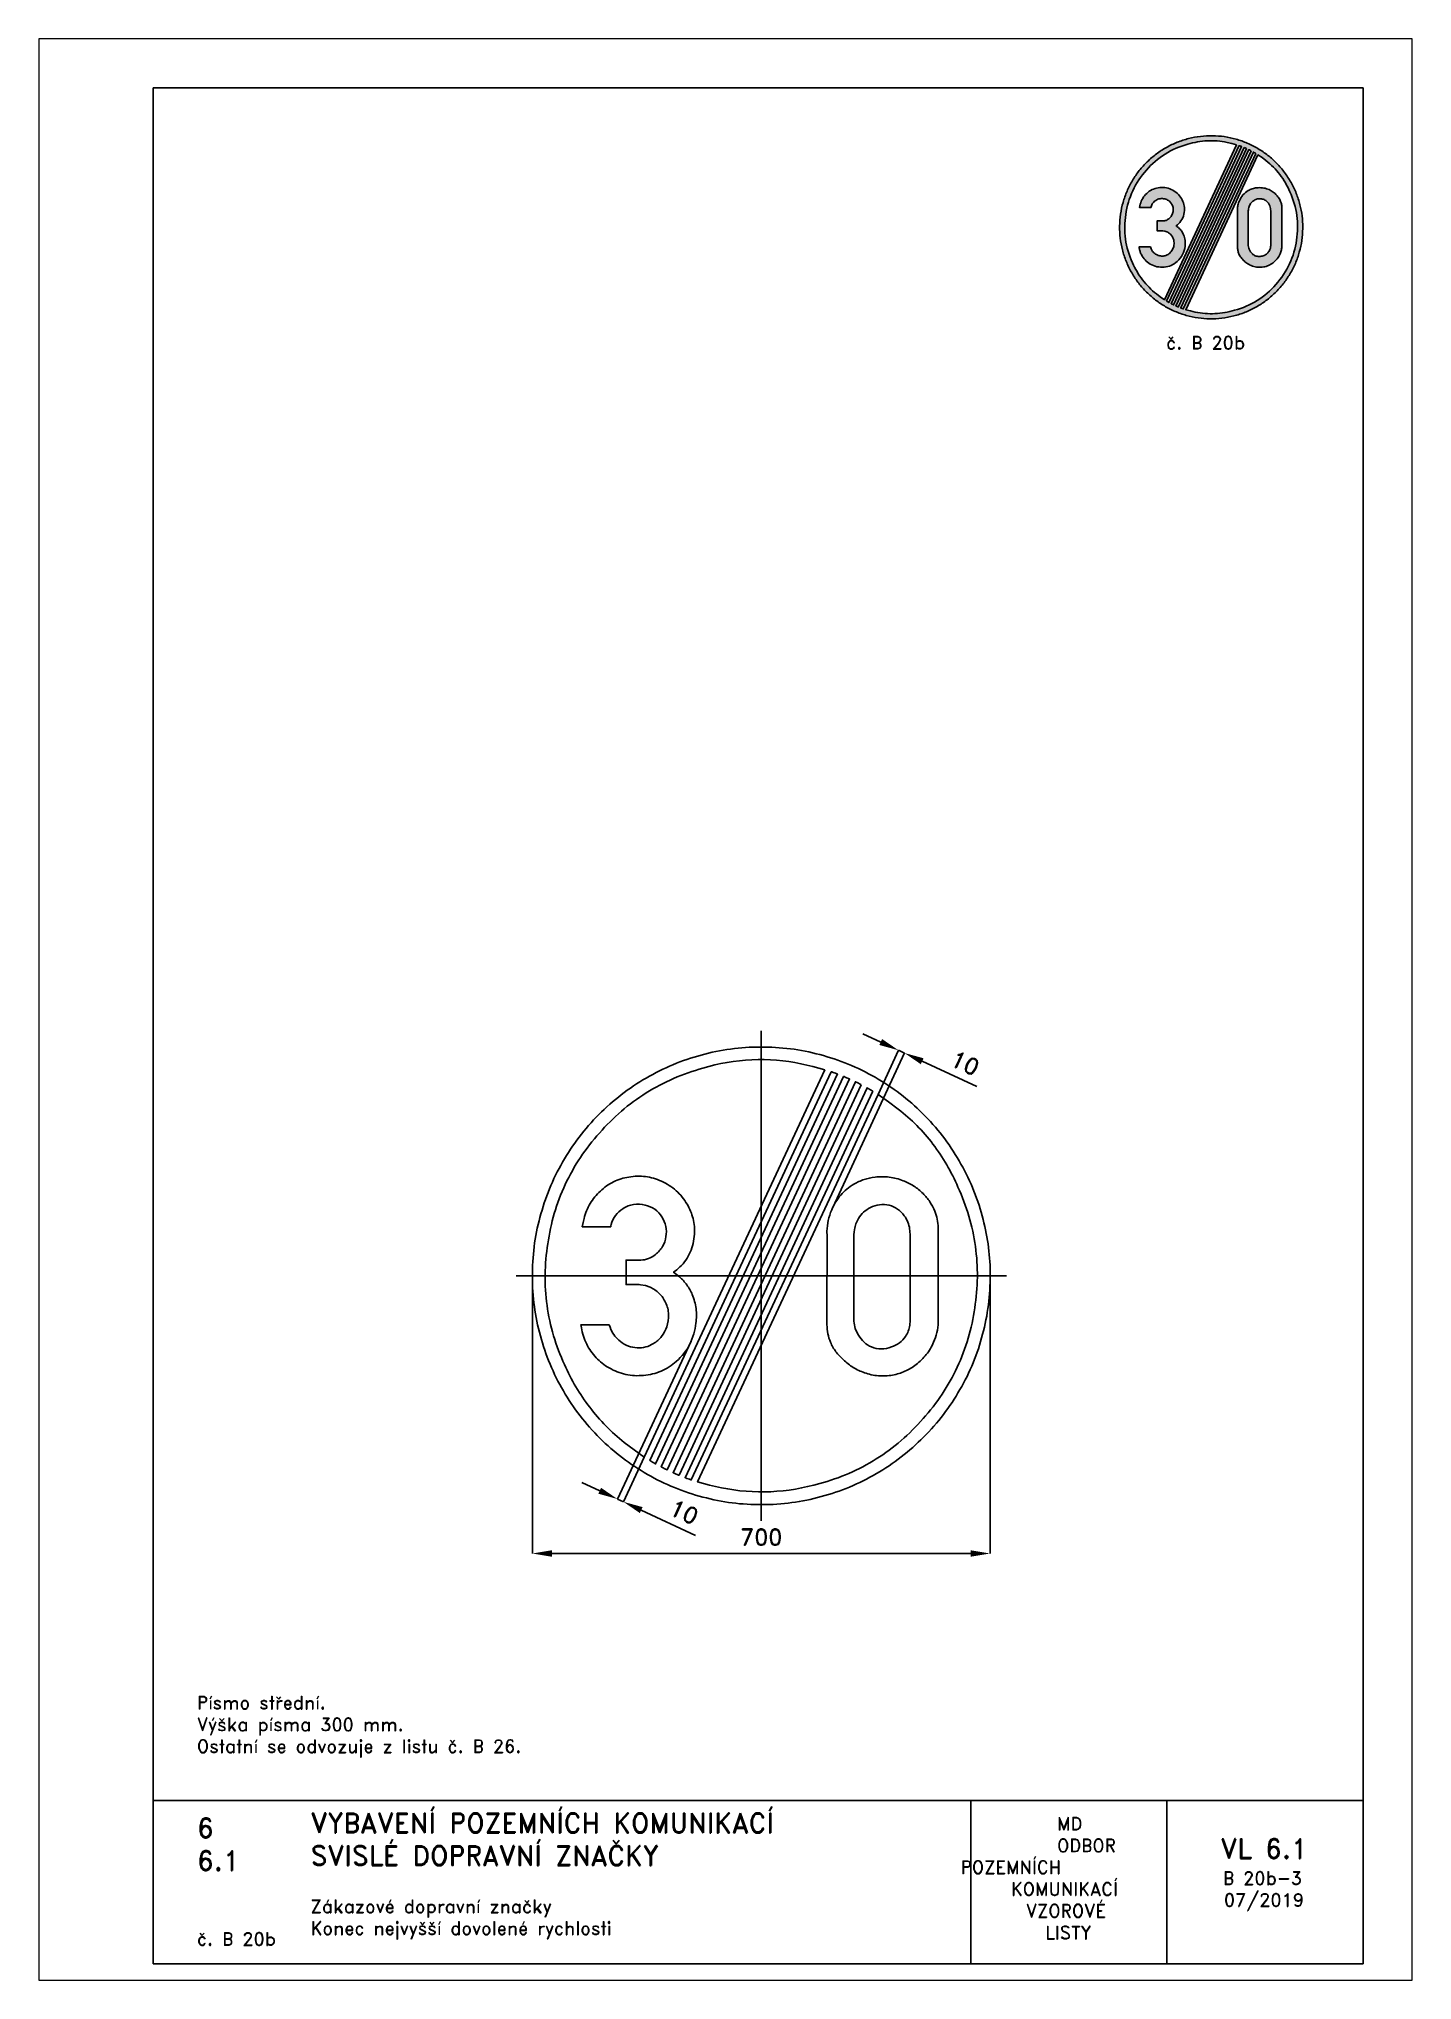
# Paper-space layout 'B 20b-3' of a CAD drawing. Header units: millimetres. Extents: x 0 to 210, y 0 to 297.
# The model-space entities are those that its viewports show. They can reach past a viewport. Long polylines and large blocks are cut down to what shows.
import ezdxf

# ---------------------------------------------------------------- set-up
doc = ezdxf.new("R2010")
doc.units = ezdxf.units.MM
doc.header["$LTSCALE"] = 5
doc.linetypes.add('ČERCHOVANÁX2', pattern=[2, 1, -0.5, 0, -0.5])
for name, color, linetype in [('Kóty', 2, 'Continuous'), ('Rozpiska', 7, 'Continuous'), ('Značka', 7, 'Continuous')]:
    doc.layers.add(name, color=color, linetype=linetype)
doc.layers.add('Rámeček', color=6, linetype='Continuous', plot=False)
doc.styles.get("Standard").update_dxf_attribs({"font": 'romand.shx', "height": 25})
doc.dimstyles.get("Standard").update_dxf_attribs({"dimtxt": 25, "dimasz": 30, "dimexe": 0.18, "dimexo": 0.0625, "dimgap": 12.5, "dimtad": 1, "dimdec": 0, "dimzin": 0, "dimdsep": 46, "dimtxsty": 'Standard', "dimcen": 0.09, "dimadec": 0, "dimazin": 0, "dimtfac": 1, "dimtdec": 0, "dimtofl": 0, "dimtmove": 0, "dimatfit": 3, "dimfxl": 1, "dimtolj": 1, "dimtzin": 0, "dimarcsym": 0})

psp = doc.layouts.new('B 20b-3')

# ---------------------------------------------------------------- texts
at = {"layer": 'Rozpiska', "color": 7, "attachment_point": 1}
for s, width, heights, insert, char_height in [('\\pi7.08671;{\\C6;č. B 20b}', 27.98293665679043, [2.666666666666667], (165.2758677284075, 251.5084026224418), 2), ('Písmo střední.\\PVýška písma 300 mm.{\\H1.83333x; }\\POstatní se odvozuje z listu č. B 26. {\\H1.55556x; }', 155.5010732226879, [0], (24.16971776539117, 43.46028045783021), 2), ('6', 149.04217740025, [0], (24.16971776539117, 24.77143633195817), 3), ('{\\C6;VYBAVENÍ POZEMNÍCH KOMUNIKACÍ\\P}SVISLÉ DOPRAVNÍ ZNAČKY{\\H1.34524x; }', 149.04217740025, [0], (41.56166878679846, 25.56072462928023), 3), ('\\pi14.7414;{\\C6;MD\\P\\pi2.36044;}ODBOR POZEMNÍCH{\\H1.57143x; }\\P\\pi7.69378;KOMUNIKACÍ{\\H1.5x; }\\P\\pi9.97949;{\\C6;VZOROVÉ\\H1.47619x; \\H0.67742x;\\P\\pi12.93187;LISTY\\H1.26984x; }', 33.10184048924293, [0], (140.9534725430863, 24.94523992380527), 2), ('\\pi1.03113;{\\H1.5x;\\C6;VL 6.1\\P\\pi1.41205;\\H0.66667x;B 20b-3\\H1.66666x; \\H0.6x;\\P\\pi1.5549;07/2019\\H1.80159x; }', 16.06225436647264, [0], (179.6550617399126, 21.60975232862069), 2), ('6.1', 149.04217740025, [0], (24.16971776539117, 19.77734483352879), 3), ('{\\C6;Zákazové dopravní značky\\P}Konec nejvyšší dovolené rychlosti{\\H1.83333x; }', 149.04217740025, [0], (41.56166878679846, 12.28505153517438), 2), ('{\\C6;č. B 20b}', 21.57220710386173, [2.666666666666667], (24.16971776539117, 7.302420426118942), 2)]:
    psp.add_mtext_dynamic_manual_height_columns(s, width=width, gutter_width=100, heights=heights, dxfattribs=dict(at, insert=insert, char_height=char_height))

msp = doc.modelspace()

# ---------------------------------------------------------------- texts
at = {"layer": 'Kóty', "char_height": 25, "attachment_point": 5}
for insert, rotation in [((311.8935763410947, 325.3177540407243), 335.1333430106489), ((-117.858621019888, -361.4862003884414), 335.00020586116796)]:
    msp.add_mtext('\\A1;10', dxfattribs=dict(at, insert=insert, rotation=rotation))

# ---------------------------------------------------------------- blocks, each defined once
blk = doc.blocks.new('*D2')
at = {"layer": 'Defpoints', "color": 0, "transparency": 16777216}
for p in [(-350.0407403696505, 0), (349.9689999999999, -3.464999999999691), (349.9689999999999, -424.8172426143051)]:
    blk.add_point(p, dxfattribs=at)
at = {"layer": 'Kóty', "color": 0, "lineweight": -2, "transparency": 16777216}
for p, q in [((-350.0407403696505, -0.0625), (-350.0407403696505, -424.9972426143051)), ((349.9689999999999, -3.527499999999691), (349.9689999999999, -424.9972426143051)), ((-320.0407403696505, -424.8172426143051), (319.9689999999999, -424.8172426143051))]:
    blk.add_line(p, q, dxfattribs=at)
at = {"layer": 'Kóty', "color": 0, "transparency": 16777216}
for points in [[(-320.0407403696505, -419.8172426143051), (-320.0407403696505, -429.8172426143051), (-350.0407403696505, -424.8172426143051)], [(319.9689999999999, -419.8172426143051), (319.9689999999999, -429.8172426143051), (349.9689999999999, -424.8172426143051)]]:
    blk.add_solid(points, dxfattribs=at)
at = {"layer": 'Kóty', "color": 0, "transparency": 16777216, "insert": (-0.03587018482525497, -399.8172426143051), "char_height": 25, "attachment_point": 5}
blk.add_mtext('\\A1;700', dxfattribs=at)

# ---------------------------------------------------------------- dimensions: what is measured, and where the dimension line sits
at = {"layer": 'Kóty'}
dim = msp.add_linear_dim(base=(349.9689999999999, -424.8172426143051), p1=(-350.0407403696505, 0), p2=(349.9689999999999, -3.464999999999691), dimstyle='Standard', dxfattribs=at)
dim.commit()
dim.dimension.update_dxf_attribs({"geometry": '*D2', "text_midpoint": (-0.03587018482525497, -399.8172426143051)})

# ---------------------------------------------------------------- linework, layer by layer
at = {"layer": 'Kóty'}
for p, q in [((182.6626533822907, 357.6587466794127), (155.4439869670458, 370.2739834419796)), ((109.2159277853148, 104.3116857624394), (218.9364865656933, 341.0450380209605)), ((178.9330000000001, 277.2400000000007), (209.957011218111, 345.2068219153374)), ((246.0794615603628, 328.2664892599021), (329.4636301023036, 289.6198115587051)), ((-107.2666687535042, -99.95069313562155), (-219.9856544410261, -341.6470387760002)), ((-178.957, -277.3000000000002), (-210.9310560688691, -345.8692277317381)), ((-247.0988629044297, -328.8054529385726), (-274.2881420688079, -316.1270027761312)), ((-183.6657062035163, -358.3845422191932), (-100.3715652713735, -397.2248736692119))]:
    msp.add_line(p, q, dxfattribs=at)
for points in [[(209.8813197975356, 345.0435099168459), (218.8607951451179, 340.881726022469)], [(-219.9095837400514, -341.4839031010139), (-210.8549853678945, -345.7060920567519)]]:
    msp.add_lwpolyline(points, dxfattribs=at)
for points in [[(184.7651928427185, 362.1951910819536), (180.5601139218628, 353.122302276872), (209.8813197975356, 345.0435099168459)], [(248.1820010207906, 332.8029336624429), (243.976922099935, 323.7300448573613), (218.8607951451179, 340.881726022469)], [(-244.9857878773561, -324.2739064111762), (-249.2119379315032, -333.3369994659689), (-219.9095837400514, -341.4839031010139)], [(-181.5526311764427, -353.8529956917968), (-185.7787812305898, -362.9160887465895), (-210.8549853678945, -345.7060920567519)]]:
    msp.add_solid(points, dxfattribs=at)
at = {"layer": 'Značka', "color": 6, "linetype": 'ČERCHOVANÁX2', "lineweight": 25, "ltscale": 5}
for p, q in [((0, 375), (0, -375)), ((375.0000000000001, 0), (-375, 0))]:
    msp.add_line(p, q, dxfattribs=at)
at = {"layer": 'Značka', "color": 5}
for points in [[(349.9879999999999, -0.02999999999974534, -0.00162509), (349.9799999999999, -2.319999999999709), (349.958, -4.609999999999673, -0.0321675), (346.474, -50.23999999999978, -0.0357231), (336.8469999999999, -95.02999999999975, -0.0366652), (321.8149999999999, -138.29, -0.0347532), (300.7799999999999, -178.9799999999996, -0.0340411), (274.9499999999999, -216.8000000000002, -0.034446), (244.2149999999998, -250.7399999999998, -0.0345657), (209.4989999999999, -280.5900000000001, -0.03442290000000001), (171.0049999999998, -305.3999999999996, -0.0343894), (129.737, -325.25, -0.0344172), (86.14199999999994, -339.2599999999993, -0.0344247), (41.14399999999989, -347.75, -0.0344022), (-4.592999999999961, -350, -0.0344081), (-50.25600000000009, -346.5599999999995, -0.0344068), (-95.01600000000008, -336.8899999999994, -0.0344078), (-138.2320000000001, -321.75, -0.0344122), (-178.965, -300.8199999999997, -0.0344031), (-216.7880000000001, -275.0099999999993, -0.0344162), (-250.7180000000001, -244.2599999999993, -0.0344241), (-280.5718000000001, -209.5299999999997, -0.03441), (-305.3856000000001, -171.0500000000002, -0.0344148), (-325.2355000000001, -129.7799999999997, -0.0344182), (-339.2428000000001, -86.17999999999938, -0.0344143), (-347.73586, -41.1899999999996, -0.0344166), (-349.9820100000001, 4.550000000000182, -0.0344157), (-346.5393700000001, 50.21000000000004, -0.0344143), (-336.8713, 94.97000000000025, -0.0344185), (-321.7276000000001, 138.1900000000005, -0.0344206), (-300.8042, 178.9200000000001, -0.0344139), (-274.9915000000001, 216.75, -0.0344133), (-244.239, 250.6799999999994, -0.0344027), (-209.5160000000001, 280.5299999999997, -0.0344209), (-171.0290000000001, 305.3400000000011, -0.0344083), (-129.763, 325.1899999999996, -0.0344166), (-86.16600000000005, 339.1999999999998, -0.0344221), (-41.16800000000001, 347.6899999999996, -0.0344238), (4.568999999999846, 349.9399999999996, -0.0344187), (50.23200000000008, 346.5000000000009, -0.0344057), (94.99199999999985, 336.8300000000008, -0.0344279), (138.208, 321.6799999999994, -0.034446), (178.9409999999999, 300.7600000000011, -0.03442990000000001), (216.763, 274.9499999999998, -0.034407), (250.6940000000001, 244.1999999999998, -0.0344024), (280.554, 209.4700000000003, -0.0344901), (305.3619999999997, 170.9900000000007, -0.0344124), (325.1909999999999, 129.7300000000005, -0.03407619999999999), (339.2190000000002, 86.11999999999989, -0.0327913), (347.497, 43.35000000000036, -0.0342656), (349.9879999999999, -0.02999999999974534)], [(97.3649999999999, 315.2799999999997), (-178.957, -277.3000000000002), (-194.4130000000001, -266.3899999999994), (-209.5200000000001, -254.9899999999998, -0.0609735), (-262.2657, -201.1999999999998, -0.061376), (-300.7810000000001, -135.8199999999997, -0.0762987), (-327.6659000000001, -45.31999999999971, -0.0762487), (-326.3295000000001, 49.13000000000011, -0.07607660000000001), (-299.7148000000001, 139.7800000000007, -0.0758456), (-247.4250000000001, 218.3400000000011, -0.07553560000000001), (-175.9100000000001, 279.8000000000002, -0.07422260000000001), (-89.32400000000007, 317.6500000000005, -0.0613582), (-14.36900000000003, 330.6099999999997, -0.0667617), (60.63299999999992, 324.3499999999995), (79.082, 320.1400000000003), (97.3649999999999, 315.2799999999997)], [(178.9330000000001, 277.2400000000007), (-97.38900000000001, -315.3400000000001), (-79.09600000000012, -320.1599999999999), (-60.65700000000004, -324.4099999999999, 0.0609832), (14.45699999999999, -330.2399999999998, 0.0613746), (89.29999999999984, -317.71, 0.0762959), (175.9039999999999, -280.1399999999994, 0.07624539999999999), (247.401, -218.3999999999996, 0.07607660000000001), (299.7309999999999, -139.75, 0.0758451), (326.3059999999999, -49.1899999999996, 0.07553689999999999), (327.4119999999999, 45.09000000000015, 0.0742174), (300.7569999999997, 135.7600000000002, 0.0613706), (262.5029999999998, 201.5, 0.0667497), (209.496, 254.9299999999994), (194.4129999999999, 266.3599999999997), (178.9330000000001, 277.2400000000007)], [(-232.4000000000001, -74.9399999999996), (-231.25, -78.44999999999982), (-229.96, -81.89999999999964, 0.0669556), (-223.96, -92.17000000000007, 0.06736), (-215.4000000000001, -100.5599999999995, 0.07961080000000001), (-203.26, -107.4399999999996, 0.0834798), (-189.6199999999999, -110.0900000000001, 0.078721), (-176.73, -108.8199999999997, 0.077318), (-164.8299999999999, -103.6899999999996, 0.09486460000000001), (-152.4400000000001, -92.67999999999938, 0.0874028), (-144.6500000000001, -77.84000000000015, 0.097387), (-141.77, -59.11999999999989, 0.104438), (-146.3699999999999, -40.84000000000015, 0.09486439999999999), (-156.03, -26.88000000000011, 0.0956458), (-170.02, -17.5), (-177.3, -14.90999999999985), (-184.8699999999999, -13.64999999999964), (-186.5699999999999, -13.52999999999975), (-188.27, -13.4399999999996), (-206.77, -13.4399999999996), (-206.77, 24.0600000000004), (-187.6199999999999, 24.0600000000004), (-185.99, 24.01000000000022), (-184.3699999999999, 24, 0.0894788), (-172.5599999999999, 26.40999999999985, 0.0781596), (-161.96, 32.65999999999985, 0.0985789), (-151.1299999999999, 44.74000000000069, 0.0997768), (-145.77, 60, 0.0968672), (-145.9400000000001, 75.69999999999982, 0.0986855), (-151.99, 90.15999999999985, 0.100575), (-162.99, 101.7400000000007, 0.0976658), (-177.6500000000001, 108.2800000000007, 0.106049), (-195.1600000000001, 109.1500000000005, 0.109005), (-211.49, 102.7200000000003, 0.0963071), (-222.9200000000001, 92.19000000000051, 0.100258), (-229.4300000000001, 78.40999999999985), (-229.8699999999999, 76.69000000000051), (-230.27, 74.97000000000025), (-273.71, 74.97000000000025), (-272.53, 81.48000000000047), (-271.0799999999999, 87.94000000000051, -0.07091449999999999), (-261.6800000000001, 110.5700000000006, -0.0765811), (-246.0799999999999, 129.6300000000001, -0.0789844), (-225.9400000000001, 143.7700000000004, -0.0763998), (-202.4300000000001, 151.1300000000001, -0.0778215), (-177.04, 151.79, -0.0779643), (-152.6500000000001, 144.6900000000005, -0.0810229), (-130.23, 130.2700000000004, -0.08098330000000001), (-113.52, 109.5300000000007, -0.0763013), (-104.29, 87.47000000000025, -0.07982080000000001), (-102.24, 63.5, -0.0920715), (-108.6400000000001, 36.11999999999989, -0.105095), (-124.55, 13.60000000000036), (-129.21, 9.350000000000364), (-134.0799999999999, 5.380000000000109), (-129.5599999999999, 2.010000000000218), (-125.1800000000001, -1.529999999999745, -0.05803390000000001), (-113.8099999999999, -13.96000000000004, -0.05887659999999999), (-105.5799999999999, -28.71999999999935, -0.0748749), (-99.75999999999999, -50.03999999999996, -0.064098), (-99.99000000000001, -72.4399999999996, -0.08940319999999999), (-109.48, -104.6899999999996, -0.101873), (-129.96, -130.8999999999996, -0.08732739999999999), (-153.0899999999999, -145.7699999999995, -0.080984), (-179.96, -152.2799999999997, -0.07965), (-207.3, -150.8400000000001, -0.0826748), (-232.6800000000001, -140.8400000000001, -0.0768324), (-252.6199999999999, -125.2299999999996, -0.0765964), (-266.9300000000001, -104.4399999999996, -0.0411168), (-272.02, -92.22999999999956, -0.04037059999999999), (-275.05, -79.4399999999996), (-275.4000000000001, -77.1899999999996), (-275.71, -74.9399999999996), (-232.4000000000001, -74.9399999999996)], [(100.5000000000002, 63.10000000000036), (100.47, 65.78000000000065, -0.00590694), (100.49, 68.47000000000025, -0.0490219), (102.4599999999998, 84.86999999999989, -0.0499845), (107.6499999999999, 100.7200000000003, -0.07952680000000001), (121.4300000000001, 123.3600000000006, -0.0890895), (141.6800000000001, 140.1300000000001, -0.05975269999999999), (157.1800000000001, 147.3000000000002, -0.05198200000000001), (173.9300000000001, 150.8800000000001, -0.062026), (195.78, 150.9000000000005, -0.0644748), (216.8999999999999, 145.5, -0.0554261), (233.2299999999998, 137.3299999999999, -0.0554862), (247.3700000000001, 125.7800000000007, -0.0511166), (257.7500000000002, 113.3000000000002, -0.0548875), (265.28, 98.94000000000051, -0.0452396), (269.1099999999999, 86.61000000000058, -0.045999), (270.6499999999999, 73.85000000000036, -0.0122859), (270.72, 69.38000000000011, -0.004098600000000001), (270.6499999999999, 64.90999999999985), (270.6499999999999, -65.84000000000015), (270.6800000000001, -68.52999999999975, -0.00690348), (270.6499999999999, -71.21999999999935, -0.051789), (268.6299999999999, -86.76999999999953, -0.0497078), (263.49, -101.6899999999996, -0.06681369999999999), (252.3199999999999, -120.46, -0.0659173), (236.6200000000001, -135.6899999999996, -0.0611182), (219.7099999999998, -146, -0.0641567), (200.8100000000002, -151.8099999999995, -0.06966010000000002), (179.05, -152.9699999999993, -0.0674457), (157.8100000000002, -148.25, -0.0568192), (140.6699999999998, -140.1399999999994, -0.0495674), (125.5600000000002, -128.5299999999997, -0.04804369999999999), (114.1299999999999, -116.1499999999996, -0.06587689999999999), (105.8700000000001, -101.6899999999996, -0.05474830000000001), (101.8900000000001, -88.52999999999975, -0.0423536), (100.49, -74.80999999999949, -0.00917164), (100.4399999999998, -70.31999999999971, -0.00311119), (100.49, -65.84000000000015), (100.5000000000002, 63.10000000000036)], [(141.6800000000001, 63.10000000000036), (141.6800000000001, -65.84000000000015), (141.6600000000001, -67.63999999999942, 0.00952751), (141.6800000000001, -69.4399999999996, 0.07384960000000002), (143.78, -80.53999999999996, 0.0594957), (148.8399999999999, -90.9399999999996, 0.0707215), (157.3399999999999, -101.6199999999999, 0.09457510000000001), (168.5600000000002, -108.8400000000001, 0.108407), (183.5600000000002, -111.8099999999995, 0.08759860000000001), (198.99, -108.8400000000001, 0.0781353), (211.1899999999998, -102.5, 0.0881652), (220.49, -92.71999999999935, 0.0617929), (224.8599999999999, -84.53999999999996, 0.0611989), (227.1200000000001, -75.59000000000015, 0.0251801), (227.55, -70.72999999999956, 0.00845252), (227.6499999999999, -65.84000000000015), (227.6499999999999, 63.10000000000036), (227.3700000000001, 67.34000000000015, 0.01649), (226.8999999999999, 71.5600000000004, 0.0583293), (224.0699999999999, 82.11999999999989, 0.06473480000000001), (218.7099999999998, 91.75, 0.0880917), (208.53, 101.9900000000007, 0.0978864), (195.4300000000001, 107.8800000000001, 0.09983439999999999), (180.8399999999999, 108.79, 0.08828960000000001), (166.78, 104.3100000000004, 0.0741227), (156.4300000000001, 97.28000000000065, 0.0756717), (148.6800000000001, 87.63000000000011, 0.0526207), (144.8199999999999, 79.51000000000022, 0.0460881), (142.6200000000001, 70.8100000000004), (142.0800000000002, 66.96000000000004), (141.6800000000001, 63.10000000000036)]]:
    msp.add_lwpolyline(points, format="xyb", dxfattribs=at)
for points in [[(106.9449999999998, 312.1600000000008), (-170.4100000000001, -282.6300000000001), (-169.98, -282.8899999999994), (-169.5490000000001, -283.1499999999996), (-167.823, -284.1799999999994), (-166.091, -285.1899999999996), (-164.3530000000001, -286.1999999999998), (-162.6080000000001, -287.1899999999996), (-162.1700000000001, -287.4399999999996), (-161.7330000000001, -287.6899999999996), (116.3939999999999, 308.7600000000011), (115.9239999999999, 308.9299999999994), (115.4529999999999, 309.1099999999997), (113.5699999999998, 309.8100000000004), (111.6819999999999, 310.4900000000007), (109.7899999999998, 311.170000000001), (107.8939999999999, 311.8300000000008), (107.419, 311.9900000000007), (106.9449999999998, 312.1600000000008)], [(125.7129999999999, 305.0800000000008), (-152.926, -292.46), (-152.4830000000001, -292.6899999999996), (-152.0390000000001, -292.9299999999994), (-150.2610000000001, -293.8400000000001), (-148.4760000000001, -294.75), (-146.687, -295.6399999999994), (-144.8910000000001, -296.5299999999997), (-144.441, -296.75), (-143.9920000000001, -296.96), (134.9039999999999, 301.1300000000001), (134.448, 301.3300000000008), (133.9910000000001, 301.54), (132.16, 302.3499999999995), (130.324, 303.1400000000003), (128.4829999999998, 303.9299999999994), (126.638, 304.6999999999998), (126.176, 304.8900000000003), (125.7129999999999, 305.0800000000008)], [(152.9019999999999, 292.4000000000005), (-125.7370000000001, -305.1399999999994), (-126.2, -304.9499999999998), (-126.662, -304.7599999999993), (-128.5070000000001, -303.9899999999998), (-130.3480000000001, -303.1999999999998), (-132.1840000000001, -302.4099999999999), (-134.015, -301.5999999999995), (-134.4720000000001, -301.3899999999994), (-134.928, -301.1899999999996), (143.968, 296.9000000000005), (144.417, 296.6899999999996), (144.8669999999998, 296.4700000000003), (146.6619999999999, 295.5800000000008), (148.4519999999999, 294.6899999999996), (150.237, 293.7799999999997), (152.015, 292.8699999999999), (152.4589999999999, 292.6300000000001), (152.9019999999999, 292.4000000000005)], [(170.3860000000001, 282.5700000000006), (-106.9690000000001, -312.2199999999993), (-107.4430000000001, -312.0500000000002), (-107.918, -311.8899999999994), (-109.8140000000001, -311.2299999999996), (-111.706, -310.5500000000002), (-113.5940000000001, -309.8699999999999), (-115.4770000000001, -309.1700000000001), (-115.948, -308.9899999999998), (-116.418, -308.8199999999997), (161.7089999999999, 287.6300000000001), (162.1459999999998, 287.3800000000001), (162.5839999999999, 287.1300000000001), (164.3280000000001, 286.1400000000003), (166.0670000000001, 285.1300000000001), (167.7999999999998, 284.1199999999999), (169.5249999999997, 283.0900000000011), (169.956, 282.8300000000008), (170.3860000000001, 282.5700000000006)]]:
    msp.add_lwpolyline(points, dxfattribs=at)

msp.set_redraw_order([(e.dxf.handle, doc.entitydb.next_handle()) for e in msp.query("TEXT MTEXT ATTDEF DIMENSION ARC_DIMENSION")])  # texts and dimensions are drawn at this point

# ---------------------------------------------------------------- hatches: boundary and pattern name
at = {"layer": 'Značka'}
h = psp.add_hatch(color=7, dxfattribs=at)
h.dxf.hatch_style = 1
edge = h.paths.add_edge_path(flags=16)
edge.add_line((186.4248501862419, 279.2628594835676), (175.3716501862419, 255.5596594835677))
edge.add_line((175.3716501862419, 255.5596594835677), (176.1036501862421, 255.366859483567))
edge.add_line((176.1036501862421, 255.366859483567), (176.841250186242, 255.1968594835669))
edge.add_arc((179.2958990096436, 267.3510023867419), 12.39953590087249, 258.5821363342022, 272.5411234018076)
edge.add_arc((179.3085692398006, 267.3623560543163), 12.4103236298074, 272.4803611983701, 286.5286932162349)
edge.add_arc((179.6758202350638, 267.5021394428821), 12.44601935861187, 284.7245293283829, 302.1762915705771)
edge.add_arc((179.6828902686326, 267.5243663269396), 12.46108026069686, 302.0943529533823, 319.5345628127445)
edge.add_arc((179.9313380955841, 267.8490965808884), 12.48948374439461, 317.6611715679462, 335.0629867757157)
edge.add_arc((179.9159134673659, 267.8790155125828), 12.51610182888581, 334.968564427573, 352.3167622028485)
edge.add_arc((179.9313332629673, 268.2360552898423), 12.55360120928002, 350.6922029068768, 367.9708752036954)
edge.add_arc((179.6811314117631, 268.2192362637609), 12.80373077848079, 7.890152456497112, 24.86839993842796)
edge.add_arc((179.8599846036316, 268.7071949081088), 12.44168635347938, 23.17576683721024, 37.22215810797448)
edge.add_arc((180.7382516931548, 269.3969947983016), 11.32507521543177, 37.13101709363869, 52.40601097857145)
edge.add_line((187.647250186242, 278.370459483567), (187.0436501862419, 278.8276594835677))
edge.add_line((187.0436501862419, 278.8276594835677), (186.4248501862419, 279.2628594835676))
edge = h.paths.add_edge_path(flags=16)
edge.add_line((183.162050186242, 280.7844594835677), (172.1088501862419, 257.0812594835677))
edge.add_line((172.1088501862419, 257.0812594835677), (171.490850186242, 257.5176594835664))
edge.add_line((171.490850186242, 257.5176594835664), (170.886450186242, 257.9736594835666))
edge.add_arc((178.6207177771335, 267.6669613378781), 12.40076594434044, 217.4568804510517, 231.4136983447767, ccw=False)
edge.add_arc((178.6183638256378, 267.6850912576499), 12.40993340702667, 203.4807816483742, 217.5299356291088, ccw=False)
edge.add_arc((178.4904108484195, 268.0528672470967), 12.44517216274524, 187.8158186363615, 205.2687657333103, ccw=False)
edge.add_arc((178.5025460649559, 268.0760441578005), 12.46036467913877, 170.4726693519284, 187.9138134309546, ccw=False)
edge.add_arc((178.5928723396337, 268.4726756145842), 12.49039926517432, 154.9336117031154, 172.3359054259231, ccw=False)
edge.add_arc((178.6229371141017, 268.481058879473), 12.51409725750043, 137.6773609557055, 155.0266980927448, ccw=False)
edge.add_arc((178.8907542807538, 268.7230535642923), 12.55431676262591, 122.03837751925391, 139.3171181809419, ccw=False)
edge.add_arc((179.0340818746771, 268.5202708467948), 12.80225526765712, 105.1212616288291, 122.10069433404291, ccw=False)
edge.add_arc((179.2976749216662, 268.9693511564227), 12.4430359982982, 92.78794586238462, 106.8326703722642, ccw=False)
edge.add_arc((179.2589675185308, 270.0885617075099), 11.3232784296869, 77.5897688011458, 92.86777448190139, ccw=False)
edge.add_line((181.6924501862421, 281.1472594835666), (182.4304501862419, 280.978859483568))
edge.add_line((182.4304501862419, 280.978859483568), (183.162050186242, 280.7844594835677))
h.paths.add_polyline_path([(186.0828501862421, 279.4760594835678), (174.9884501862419, 255.6844594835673), (174.9696501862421, 255.6912594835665), (174.9504501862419, 255.6976594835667), (174.874850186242, 255.7240594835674), (174.7992501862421, 255.7512594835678), (174.723650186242, 255.7784594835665), (174.6480501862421, 255.8064594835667), (174.629250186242, 255.8136594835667), (174.610450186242, 255.8204594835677), (185.7356501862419, 279.6784594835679), (185.753250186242, 279.6684594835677), (185.7708501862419, 279.6584594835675), (185.840450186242, 279.6188594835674), (185.910050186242, 279.5784594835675), (185.9792501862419, 279.5380594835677), (186.0484501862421, 279.496859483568), (186.0656501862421, 279.486459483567)], flags=16)
h.paths.add_polyline_path([(185.3832501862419, 279.8692594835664), (174.2376501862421, 255.9676594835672), (174.2192501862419, 255.975259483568), (174.200850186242, 255.982859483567), (174.1268501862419, 256.0136594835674), (174.053250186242, 256.0452594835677), (173.980050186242, 256.0768594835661), (173.9068501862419, 256.1092594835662), (173.888450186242, 256.1176594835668), (173.8700501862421, 256.1256594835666), (185.026050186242, 280.0492594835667), (185.044050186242, 280.0408594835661), (185.0620501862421, 280.0320594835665), (185.1336501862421, 279.9964594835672), (185.205250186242, 279.960859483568), (185.276850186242, 279.9244594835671), (185.3480501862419, 279.8880594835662), (185.365650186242, 279.8784594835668)], flags=16)
h.paths.add_polyline_path([(184.296050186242, 280.3764594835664), (173.1504501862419, 256.4748594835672), (173.1680501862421, 256.4656594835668), (173.185650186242, 256.4560594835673), (173.256850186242, 256.4196594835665), (173.328450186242, 256.3832594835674), (173.400050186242, 256.3476594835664), (173.471650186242, 256.3120594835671), (173.489650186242, 256.3032594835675), (173.5076501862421, 256.2948594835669), (184.663650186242, 280.218459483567), (184.6452501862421, 280.2264594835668), (184.6268501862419, 280.2348594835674), (184.5536501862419, 280.2672594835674), (184.4804501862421, 280.2988594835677), (184.4068501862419, 280.3304594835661), (184.3328501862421, 280.3612594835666), (184.3144501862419, 280.3688594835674)], flags=16)
h.paths.add_polyline_path([(183.545250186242, 280.6596594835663), (172.450850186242, 256.8680594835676), (172.468050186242, 256.8576594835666), (172.485250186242, 256.8472594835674), (172.5544501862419, 256.8060594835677), (172.6236501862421, 256.7656594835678), (172.6932501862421, 256.725259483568), (172.7628501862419, 256.6856594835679), (172.780450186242, 256.6756594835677), (172.7980501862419, 256.6656594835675), (183.9232501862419, 280.5236594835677), (183.9044501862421, 280.5304594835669), (183.885650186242, 280.5376594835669), (183.8100501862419, 280.5656594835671), (183.734450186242, 280.5928594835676), (183.6588501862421, 280.6200594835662), (183.583250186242, 280.6464594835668), (183.564050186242, 280.6528594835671)], flags=16)
edge = h.paths.add_edge_path()
edge.add_arc((178.9403081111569, 268.1888199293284), 14.32655187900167, 359.5666329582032, 359.93297040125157, ccw=False)
edge.add_arc((177.8968536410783, 268.1688882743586), 15.36985093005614, 359.32887275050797, 359.67035305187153, ccw=False)
edge.add_arc((179.0273689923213, 268.1568426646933), 14.23927209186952, 351.95343349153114, 359.3240559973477, ccw=False)
edge.add_arc((180.4131505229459, 267.9598518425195), 12.8395597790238, 343.77365291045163, 351.95821994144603, ccw=False)
edge.add_arc((180.6566331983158, 267.6010290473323), 12.50856555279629, 336.64182236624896, 345.0402350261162, ccw=False)
edge.add_arc((180.0235313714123, 267.8754860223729), 13.19859721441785, 328.6771196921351, 336.6376862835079, ccw=False)
edge.add_arc((179.685703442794, 267.8360167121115), 13.46829563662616, 321.7683242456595, 329.56771370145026, ccw=False)
edge.add_arc((179.8094954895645, 267.7328508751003), 13.30721244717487, 313.89587263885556, 321.7874002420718, ccw=False)
edge.add_arc((179.7166897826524, 267.5787742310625), 13.26166914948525, 306.72723545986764, 314.64636967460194, ccw=False)
edge.add_arc((179.6791660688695, 267.6208095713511), 13.31780044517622, 298.8618030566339, 306.7484777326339, ccw=False)
edge.add_arc((179.5173018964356, 267.5461242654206), 13.33170947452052, 291.7471506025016, 299.625996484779, ccw=False)
edge.add_arc((179.5188789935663, 267.536617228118), 13.32229489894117, 283.8715685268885, 291.75599986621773, ccw=False)
edge.add_arc((179.349698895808, 267.4867902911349), 13.31564717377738, 276.74334803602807, 284.6297251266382, ccw=False)
edge.add_arc((179.3451943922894, 267.4982239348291), 13.32753101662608, 268.8755350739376, 276.75680742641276, ccw=False)
edge.add_arc((179.1690311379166, 267.4964799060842), 13.32349399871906, 261.7501830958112, 269.63282892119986, ccw=False)
edge.add_arc((179.1692712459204, 267.4981803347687), 13.32521128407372, 253.86802248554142, 261.75021048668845, ccw=False)
edge.add_arc((178.9972906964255, 267.5463648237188), 13.32491047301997, 246.7532105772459, 254.6359937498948, ccw=False)
edge.add_arc((178.9983576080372, 267.5436931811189), 13.32287698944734, 238.8608297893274, 246.7444599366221, ccw=False)
edge.add_arc((178.8455579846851, 267.6396828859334), 13.32724168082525, 231.7549645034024, 239.6365115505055, ccw=False)
edge.add_arc((178.8415249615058, 267.6352555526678), 13.32126804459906, 223.872574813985, 231.7568001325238, ccw=False)
edge.add_arc((178.7183568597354, 267.758434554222), 13.31898702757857, 216.7354919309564, 224.6218003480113, ccw=False)
edge.add_arc((178.7184556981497, 267.7636552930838), 13.32218951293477, 208.8706088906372, 216.7532318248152, ccw=False)
edge.add_arc((178.6323971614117, 267.9175108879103), 13.32227997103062, 201.7443578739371, 209.6287892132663, ccw=False)
edge.add_arc((178.6305603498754, 267.9197583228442), 13.32140674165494, 193.8713052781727, 201.7562631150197, ccw=False)
edge.add_arc((178.5863339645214, 268.0901077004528), 13.32047258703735, 186.7447787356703, 194.6282944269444, ccw=False)
edge.add_arc((178.586710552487, 268.0934051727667), 13.32123423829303, 178.8736694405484, 186.7586730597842, ccw=False)
edge.add_arc((178.5876034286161, 268.2701548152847), 13.3198251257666, 171.7490957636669, 179.6339162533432, ccw=False)
edge.add_arc((178.5897540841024, 268.270333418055), 13.32192789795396, 163.8670496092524, 171.7511833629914, ccw=False)
edge.add_arc((178.6371000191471, 268.4430396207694), 13.32062350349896, 156.7519401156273, 164.6372642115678, ccw=False)
edge.add_arc((178.6356264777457, 268.44202040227), 13.31967199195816, 148.8598798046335, 156.7454099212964, ccw=False)
edge.add_arc((178.7311785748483, 268.595599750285), 13.32326226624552, 141.7537856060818, 149.6376904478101, ccw=False)
edge.add_arc((178.7311649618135, 268.5963708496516), 13.32277424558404, 133.8730211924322, 141.7563537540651, ccw=False)
edge.add_arc((178.8589285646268, 268.7139171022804), 13.32771620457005, 126.738078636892, 134.6192136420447, ccw=False)
edge.add_arc((178.8555937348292, 268.7248777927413), 13.3169383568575, 118.86905228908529, 126.7547884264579, ccw=False)
edge.add_arc((179.0138792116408, 268.8032324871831), 13.32591106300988, 111.74543376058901, 119.62771332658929, ccw=False)
edge.add_arc((179.0147503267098, 268.8077228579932), 13.32206319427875, 103.87149985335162, 111.75606853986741, ccw=False)
edge.add_arc((179.1841521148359, 268.8565304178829), 13.31645759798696, 96.7435883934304, 104.62948476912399, ccw=False)
edge.add_arc((179.188095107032, 268.8542476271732), 13.31918810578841, 88.87306282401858, 96.759279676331, ccw=False)
edge.add_arc((179.3649920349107, 268.8519236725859), 13.31920740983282, 81.74891263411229, 89.63409938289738, ccw=False)
edge.add_arc((179.3644536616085, 268.8460521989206), 13.32509537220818, 73.86798814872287, 81.75024482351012, ccw=False)
edge.add_arc((179.536106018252, 268.8049689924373), 13.31803410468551, 66.73908014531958, 74.62651023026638, ccw=False)
edge.add_arc((179.5435819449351, 268.8106160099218), 13.30989452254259, 58.868502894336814, 66.75904617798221, ccw=False)
edge.add_arc((179.6940722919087, 268.7163216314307), 13.31398895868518, 51.74469591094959, 59.632675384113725, ccw=False)
edge.add_arc((179.6905975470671, 268.7044403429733), 13.32547110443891, 43.881582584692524, 51.764594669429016, ccw=False)
edge.add_arc((179.8097597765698, 268.5778101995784), 13.32849244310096, 36.74723366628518, 44.629032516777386, ccw=False)
edge.add_arc((179.8431982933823, 268.6012534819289), 13.28767300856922, 28.850304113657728, 36.75249897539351, ccw=False)
edge.add_arc((179.9038402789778, 268.4326292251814), 13.3170985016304, 21.727213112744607, 29.61166734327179, ccw=False)
edge.add_arc((179.7744396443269, 268.3784140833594), 13.45737612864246, 13.929854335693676, 21.73769084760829, ccw=False)
edge.add_arc((179.9725812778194, 268.2403146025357), 13.29954859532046, 7.2003015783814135, 14.712822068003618, ccw=False)
edge.add_arc((180.5719874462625, 268.3138363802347), 12.69565440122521, -0.6398556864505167, 7.210170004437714, ccw=False)
h = psp.add_hatch(color=252, dxfattribs=at)
h.dxf.hatch_style = 1
edge = h.paths.add_edge_path()
edge.add_line((183.2872501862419, 270.6972594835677), (183.286050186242, 270.8044594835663))
edge.add_arc((187.840256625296, 270.8244021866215), 4.55425010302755, 178.8971393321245, 180.2508945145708, ccw=False)
edge.add_arc((186.6636541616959, 270.8391640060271), 3.377590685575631, 167.5373360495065, 178.7633411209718, ccw=False)
edge.add_arc((186.6325106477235, 270.849331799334), 3.3449883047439, 156.1461965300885, 167.5922739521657, ccw=False)
edge.add_arc((186.6776843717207, 270.9330690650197), 3.353781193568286, 139.5789522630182, 157.7668734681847, ccw=False)
edge.add_arc((186.3968865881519, 271.1881049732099), 2.974669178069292, 119.4477685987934, 139.8118154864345, ccw=False)
edge.add_arc((186.4401116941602, 271.3370961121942), 2.868322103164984, 107.98532416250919, 121.66337109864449, ccw=False)
edge.add_arc((186.5762891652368, 270.9232972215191), 3.303949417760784, 96.113043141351, 108.0157268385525, ccw=False)
edge.add_arc((186.6646622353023, 270.699695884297), 3.536270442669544, 82.95388252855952, 97.15100674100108, ccw=False)
edge.add_arc((186.6867952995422, 270.8391781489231), 3.395130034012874, 68.27971833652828, 83.0358296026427, ccw=False)
edge.add_arc((186.8003437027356, 270.8926451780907), 3.304549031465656, 57.07604479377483, 69.7657873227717, ccw=False)
edge.add_arc((186.8040601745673, 270.894923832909), 3.300616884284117, 44.40522433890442, 57.10869854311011, ccw=False)
edge.add_arc((186.9345526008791, 270.9295138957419), 3.183884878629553, 33.89890227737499, 45.60377656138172, ccw=False)
edge.add_arc((187.1194714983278, 271.0502954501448), 2.963035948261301, 21.387975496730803, 33.95465439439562, ccw=False)
edge.add_arc((187.2351399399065, 271.0393887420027), 2.859789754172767, 12.075530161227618, 22.436618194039, ccw=False)
edge.add_arc((187.2943463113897, 271.0483779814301), 2.800015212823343, 1.6143395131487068, 12.149107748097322, ccw=False)
edge.add_arc((186.4568822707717, 270.9808922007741), 3.639312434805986, -0.5106135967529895, 2.304965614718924, ccw=False)
edge.add_arc((179.1886703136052, 271.0298466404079), 10.90768351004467, 358.6331616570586, 359.5724863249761, ccw=False)
edge.add_line((190.093250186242, 270.7696594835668), (190.093250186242, 265.5396594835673))
edge.add_line((190.093250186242, 265.5396594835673), (190.0944501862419, 265.4320594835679))
edge.add_arc((186.1974503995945, 265.4217137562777), 3.89701351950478, -1.4300278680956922, 0.1521080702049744, ccw=False)
edge.add_arc((187.0583352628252, 265.4024575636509), 3.035917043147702, 346.66923795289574, 358.52780806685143, ccw=False)
edge.add_arc((186.9155255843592, 265.4355474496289), 3.182508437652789, 335.299554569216, 346.68237419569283, ccw=False)
edge.add_arc((186.7866870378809, 265.3946092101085), 3.283713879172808, 321.59826025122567, 336.8881077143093, ccw=False)
edge.add_arc((186.7456185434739, 265.4216827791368), 3.332718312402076, 306.58676878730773, 321.6720773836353, ccw=False)
edge.add_arc((186.7132562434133, 265.2958943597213), 3.252572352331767, 294.3756665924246, 308.36552415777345, ccw=False)
edge.add_arc((186.7757824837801, 265.1508459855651), 3.094649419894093, 279.7460617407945, 294.42957018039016, ccw=False)
edge.add_arc((186.6987353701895, 265.186240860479), 3.14335439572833, 265.08189697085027, 281.02106740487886, ccw=False)
edge.add_arc((186.7010889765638, 265.283734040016), 3.240695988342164, 249.7541715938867, 265.1882129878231, ccw=False)
edge.add_arc((186.659576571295, 265.4123066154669), 3.34799951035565, 238.1742497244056, 251.1822647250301, ccw=False)
edge.add_arc((186.9283606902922, 265.8407443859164), 3.853764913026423, 226.7872131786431, 238.1379345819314, ccw=False)
edge.add_arc((186.6319230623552, 265.6532521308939), 3.515237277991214, 217.2139835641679, 228.2163285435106, ccw=False)
edge.add_arc((185.8527274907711, 265.0648718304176), 2.538852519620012, 202.1983014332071, 217.2743910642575, ccw=False)
edge.add_arc((185.8189729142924, 265.0936437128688), 2.518778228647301, 190.5595399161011, 203.0944121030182, ccw=False)
edge.add_arc((186.5484333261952, 265.2364169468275), 3.262056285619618, 180.9758758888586, 190.6768081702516, ccw=False)
edge.add_arc((188.180964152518, 265.3251707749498), 4.896241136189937, 179.5870482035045, 181.6889743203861, ccw=False)
edge.add_arc((197.6853456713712, 265.2893508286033), 14.40067104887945, 179.0040497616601, 179.7170796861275, ccw=False)
edge.add_line((183.286850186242, 265.5396594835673), (183.2872501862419, 270.6972594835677))
edge = h.paths.add_edge_path(flags=16)
edge.add_line((184.934450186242, 270.6972594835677), (184.934450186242, 265.5396594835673))
edge.add_line((184.934450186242, 265.5396594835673), (184.933650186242, 265.4676594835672))
edge.add_arc((186.8231446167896, 265.452649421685), 1.889554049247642, 179.5448543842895, 181.7283327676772)
edge.add_arc((186.4713077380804, 265.4564703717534), 1.538060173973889, 182.2659163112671, 199.1603297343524)
edge.add_arc((186.8614881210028, 265.5911306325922), 1.950823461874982, 199.1350257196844, 212.7543812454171)
edge.add_arc((186.8934460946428, 265.517945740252), 1.939707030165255, 210.4249693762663, 226.6062021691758)
edge.add_arc((186.5418363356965, 265.1398069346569), 1.423380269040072, 226.4336031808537, 248.0443404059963)
edge.add_arc((186.5803980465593, 265.1276729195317), 1.427113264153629, 246.4260900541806, 271.1744978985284)
edge.add_arc((186.5818053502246, 265.5081866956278), 1.807541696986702, 270.8826654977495, 290.907669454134)
edge.add_arc((186.664390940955, 265.4983211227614), 1.770385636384, 288.5241513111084, 306.3951338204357)
edge.add_arc((186.8001915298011, 265.3154980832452), 1.54264616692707, 306.3641673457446, 326.5180312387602)
edge.add_arc((186.855528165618, 265.3325601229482), 1.506569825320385, 324.8155847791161, 338.9594903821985)
edge.add_arc((186.849882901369, 265.3385640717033), 1.513998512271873, 338.8241283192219, 352.8324120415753)
edge.add_arc((186.4317783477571, 265.4175209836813), 1.938864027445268, 352.0589693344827, 357.8286039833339)
edge.add_arc((182.5864065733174, 265.5601589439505), 5.786879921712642, 357.8599060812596, 359.7970348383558)
edge.add_line((188.3732501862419, 265.5396594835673), (188.3732501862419, 270.6972594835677))
edge.add_line((188.3732501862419, 270.6972594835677), (188.362050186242, 270.866859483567))
edge.add_arc((185.7942193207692, 270.6663157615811), 2.575650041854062, 4.465649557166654, 8.244536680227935)
edge.add_arc((186.4823988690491, 270.7633337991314), 1.880672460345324, 8.325830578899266, 21.67879151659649)
edge.add_arc((186.6414762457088, 270.8261356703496), 1.709647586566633, 21.69232327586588, 36.50777448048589)
edge.add_arc((186.6586457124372, 270.9014132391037), 1.65182792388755, 34.76307415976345, 54.90022291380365)
edge.add_arc((186.7504977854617, 271.0451965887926), 1.481395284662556, 54.60910950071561, 76.97177698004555)
edge.add_arc((186.7024077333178, 271.0598052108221), 1.478854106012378, 75.02860277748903, 97.83339775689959)
edge.add_arc((186.72311584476, 270.8551864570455), 1.684401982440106, 97.58259247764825, 117.7647465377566)
edge.add_arc((186.6746667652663, 270.8163978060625), 1.697249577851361, 115.7070764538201, 132.6637390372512)
edge.add_arc((186.6373934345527, 270.8531630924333), 1.644956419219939, 132.5769021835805, 149.8865890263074)
edge.add_arc((186.6760963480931, 270.7845390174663), 1.713331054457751, 148.5506810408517, 160.5993446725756)
edge.add_arc((186.8997295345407, 270.7033267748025), 1.951243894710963, 160.5313308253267, 171.0864760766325)
edge.add_line((184.9720501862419, 271.0056594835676), (184.9504501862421, 270.8516594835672))
edge.add_line((184.9504501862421, 270.8516594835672), (184.934450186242, 270.6972594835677))
edge = h.paths.add_edge_path()
edge.add_line((169.9712501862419, 265.1756594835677), (170.0172501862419, 265.0352594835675))
edge.add_line((170.0172501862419, 265.0352594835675), (170.0688501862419, 264.8972594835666))
edge.add_arc((171.7158261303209, 265.5839583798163), 1.784400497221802, 202.6334670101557, 217.9556907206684)
edge.add_arc((171.719945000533, 265.5836773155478), 1.787477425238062, 217.8673840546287, 233.2818732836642)
edge.add_arc((171.7527773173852, 265.5285134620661), 1.763885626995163, 231.3553104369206, 249.5623619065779)
edge.add_arc((171.7248800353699, 265.4452010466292), 1.676078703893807, 249.4615026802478, 268.5494052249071)
edge.add_arc((171.7799206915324, 265.4223407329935), 1.655553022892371, 266.6247653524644, 284.6291597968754)
edge.add_arc((171.776522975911, 265.4529569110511), 1.686040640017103, 284.4781106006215, 302.1629065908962)
edge.add_arc((171.7716932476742, 265.540177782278), 1.762955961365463, 300.7866794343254, 322.4631751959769)
edge.add_arc((171.6405346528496, 265.6473265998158), 1.932249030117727, 322.3133185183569, 342.2937893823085)
edge.add_arc((171.6348532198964, 265.7269820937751), 1.963288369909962, 340.1291906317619, 362.3784848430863)
edge.add_arc((171.773220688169, 265.7384109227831), 1.824574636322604, 2.200224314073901, 26.04919232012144)
edge.add_arc((171.7609190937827, 265.8097277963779), 1.805645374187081, 23.84412102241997, 45.52057135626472)
edge.add_arc((171.7745200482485, 265.8363519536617), 1.777141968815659, 45.23201881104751, 67.08594251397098)
edge.add_line((172.466450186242, 267.4732594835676), (172.1752501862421, 267.5768594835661))
edge.add_line((172.1752501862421, 267.5768594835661), (171.8724501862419, 267.6272594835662))
edge.add_line((171.8724501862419, 267.6272594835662), (171.8044501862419, 267.6320594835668))
edge.add_line((171.8044501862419, 267.6320594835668), (171.7364501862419, 267.6356594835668))
edge.add_line((171.7364501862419, 267.6356594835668), (170.9964501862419, 267.6356594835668))
edge.add_line((170.9964501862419, 267.6356594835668), (170.9964501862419, 269.1356594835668))
edge.add_line((170.9964501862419, 269.1356594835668), (171.762450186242, 269.1356594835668))
edge.add_line((171.762450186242, 269.1356594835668), (171.827650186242, 269.1336594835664))
edge.add_line((171.827650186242, 269.1336594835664), (171.8924501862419, 269.1332594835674))
edge.add_arc((171.8614690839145, 270.4907577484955), 1.357851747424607, 271.3073890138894, 291.7599512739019)
edge.add_arc((171.7820893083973, 270.7025739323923), 1.584009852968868, 291.5863051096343, 309.4628229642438)
edge.add_arc((171.7919441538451, 270.8091957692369), 1.661772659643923, 306.8631072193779, 329.3829671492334)
edge.add_arc((171.8150624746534, 270.7999104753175), 1.637152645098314, 329.2505634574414, 352.0422876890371)
edge.add_arc((171.8274826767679, 270.8698743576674), 1.636079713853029, 349.5547368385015, 371.6860149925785)
edge.add_arc((171.8576592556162, 270.8833713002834), 1.603810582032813, 11.43219075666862, 33.97624622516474)
edge.add_arc((171.8279172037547, 270.9286115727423), 1.604106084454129, 32.04217815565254, 55.01501880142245)
edge.add_arc((171.7912070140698, 270.8869400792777), 1.659307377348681, 54.80148838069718, 77.11407682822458)
edge.add_arc((171.7299352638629, 270.8893051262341), 1.671752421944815, 75.04847851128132, 99.2626157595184)
edge.add_arc((171.7171223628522, 270.930363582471), 1.629178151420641, 99.05030052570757, 123.9341592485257)
edge.add_arc((171.6622863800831, 270.8956389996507), 1.628669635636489, 121.6510761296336, 143.6551752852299)
edge.add_arc((171.5808885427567, 270.9424615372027), 1.535393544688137, 143.262377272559, 166.1632921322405)
edge.add_line((170.0900501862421, 271.3096594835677), (170.072450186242, 271.2408594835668))
edge.add_line((170.072450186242, 271.2408594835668), (170.0564501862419, 271.1720594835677))
edge.add_line((170.0564501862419, 271.1720594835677), (168.3188501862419, 271.1720594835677))
edge.add_line((168.3188501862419, 271.1720594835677), (168.3660501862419, 271.4324594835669))
edge.add_line((168.3660501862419, 271.4324594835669), (168.4240501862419, 271.6908594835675))
edge.add_arc((171.7871690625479, 270.8245855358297), 3.472894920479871, 149.3304633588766, 165.5557077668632, ccw=False)
edge.add_arc((171.586318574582, 270.9521499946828), 3.235078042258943, 131.9423201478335, 149.4592252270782, ccw=False)
edge.add_arc((171.6059087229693, 271.1072963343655), 3.135002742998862, 116.0399386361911, 134.1043268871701, ccw=False)
edge.add_arc((171.6575804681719, 271.0119878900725), 3.243323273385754, 98.6453629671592, 116.1209588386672, ccw=False)
edge.add_arc((171.7621460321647, 270.9888238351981), 3.283462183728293, 82.58928925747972, 100.38878876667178, ccw=False)
edge.add_arc((171.7683124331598, 270.9935200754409), 3.278014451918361, 64.85355349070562, 82.68558297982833, ccw=False)
edge.add_arc((171.8415899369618, 270.9235058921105), 3.311649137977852, 47.987556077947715, 66.5161626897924, ccw=False)
edge.add_arc((171.8480242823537, 270.9194034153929), 3.310399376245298, 29.598232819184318, 48.11782294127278, ccw=False)
edge.add_arc((172.0367126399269, 270.9106241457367), 3.152282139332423, 13.978070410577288, 31.43122257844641, ccw=False)
edge.add_arc((172.1528065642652, 270.9374705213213), 3.033141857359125, -4.239193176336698, 14.015682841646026, ccw=False)
edge.add_arc((172.101083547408, 270.8548788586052), 3.079824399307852, 336.32253364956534, 357.3644423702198, ccw=False)
edge.add_arc((172.484294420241, 270.6648072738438), 2.652618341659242, 312.76048591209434, 336.75839246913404, ccw=False)
edge.add_line((174.285250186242, 268.7172594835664), (174.0988501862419, 268.5472594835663))
edge.add_line((174.0988501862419, 268.5472594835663), (173.9040501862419, 268.388459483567))
edge.add_line((173.9040501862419, 268.388459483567), (174.084850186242, 268.2536594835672))
edge.add_line((174.084850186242, 268.2536594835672), (174.2600501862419, 268.1120594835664))
edge.add_arc((172.3528122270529, 265.9108582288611), 2.912532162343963, 35.80711212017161, 49.09260076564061, ccw=False)
edge.add_arc((172.381202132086, 265.9266661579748), 2.880262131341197, 22.404534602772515, 35.882498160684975, ccw=False)
edge.add_arc((172.3289973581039, 265.8251206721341), 2.968151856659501, 6.704710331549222, 23.83281294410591, ccw=False)
edge.add_arc((171.7919593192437, 265.7593946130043), 3.509191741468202, -7.923339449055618, 6.746771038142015, ccw=False)
edge.add_arc((171.4994292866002, 265.6836583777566), 3.790244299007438, 333.3850783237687, 353.82045184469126, ccw=False)
edge.add_arc((171.9323398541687, 265.4509421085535), 3.298981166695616, 310.3629499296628, 333.6302530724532, ccw=False)
edge.add_arc((171.9164483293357, 265.2683138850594), 3.172798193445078, 292.7548175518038, 312.71813890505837, ccw=False)
edge.add_arc((171.8076597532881, 265.5084384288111), 3.436319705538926, 274.35918600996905, 292.87893551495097, ccw=False)
edge.add_arc((171.7016941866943, 265.5216004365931), 3.459081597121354, 257.8770231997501, 276.0930020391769, ccw=False)
edge.add_arc((171.668941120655, 265.3885358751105), 3.322108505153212, 239.04267521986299, 257.94734997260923, ccw=False)
edge.add_arc((171.5809516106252, 265.4317983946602), 3.315386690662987, 223.1573549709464, 240.7315168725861, ccw=False)
edge.add_arc((171.5745525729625, 265.4371325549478), 3.314377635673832, 205.7798953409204, 223.3002864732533, ccw=False)
edge.add_arc((171.4528188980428, 265.4757034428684), 3.222727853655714, 197.9208743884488, 207.33884589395, ccw=False)
edge.add_arc((171.4888339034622, 265.4891824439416), 3.261143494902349, 188.7042607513, 197.9514992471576, ccw=False)
edge.add_line((168.265250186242, 264.9956594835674), (168.2512501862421, 265.0856594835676))
edge.add_line((168.2512501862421, 265.0856594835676), (168.238850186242, 265.1756594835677))
edge.add_line((168.238850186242, 265.1756594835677), (169.9712501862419, 265.1756594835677))

# ---------------------------------------------------------------- linework, layer by layer
at = {"layer": 'Rozpiska', "color": 7}
for p, q in [((17.5, 27.5), (202.5, 27.5)), ((142.5, 27.5), (142.5, 2.5)), ((172.5, 27.5), (172.5, 2.5))]:
    psp.add_line(p, q, dxfattribs=at)
psp.add_lwpolyline([(17.5, 2.5), (202.5, 2.5), (202.5, 289.5), (17.5, 289.5)], close=True, dxfattribs=at)
at = {"layer": 'Značka', "color": 7}
for points in [[(193.266850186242, 268.1720594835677, -0.00159845), (193.2664501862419, 268.0804594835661, -0.00148999), (193.2656501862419, 267.9888594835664, -0.0321715), (193.126450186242, 266.1636594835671, -0.0357271), (192.7412501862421, 264.3720594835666, -0.0366614), (192.140050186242, 262.6416594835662, -0.0347485), (191.2984501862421, 261.0140594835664, -0.0340444), (190.265250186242, 259.5012594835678, -0.0344469), (189.036050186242, 258.1436594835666, -0.0345675), (187.647250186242, 256.9496594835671, -0.0344257), (186.107650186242, 255.957259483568, -0.03439150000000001), (184.4568501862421, 255.1632594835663, -0.0344159), (182.712850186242, 254.6028594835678, -0.0344244), (180.9132501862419, 254.2632594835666, -0.0344021), (179.0836501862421, 254.1732594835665, -0.0344081), (177.2572501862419, 254.3108594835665, -0.0344061), (175.4668501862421, 254.6976594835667, -0.0344087), (173.738050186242, 255.3032594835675, -0.0344124), (172.1088501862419, 256.1404594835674, -0.0344033), (170.595650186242, 257.1728594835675, -0.034415), (169.2384501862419, 258.4028594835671, -0.0344241), (168.0444501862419, 259.7920594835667, -0.034408), (167.0520501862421, 261.3312594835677, -0.0344159), (166.258050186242, 262.9820594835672, -0.0344182), (165.6976501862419, 264.7260594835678, -0.0344119), (165.3580501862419, 266.5256594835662, -0.0344184), (165.268050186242, 268.3552594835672, -0.0344176), (165.405650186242, 270.1816594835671, -0.0344146), (165.792450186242, 271.972059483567, -0.0344198), (166.3980501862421, 273.7008594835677, -0.0344207), (167.235250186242, 275.3300594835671, -0.0344136), (168.2676501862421, 276.8432594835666, -0.0344111), (169.4976501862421, 278.2004594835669, -0.0344015), (170.8868501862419, 279.3944594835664, -0.0344216), (172.4260501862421, 280.3868594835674, -0.0344065), (174.076850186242, 281.1808594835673, -0.0344165), (175.8208501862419, 281.7412594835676, -0.0344223), (177.620450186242, 282.0808594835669, -0.03442369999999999), (179.450050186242, 282.1708594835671, -0.0344192), (181.2764501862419, 282.0332594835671, -0.0344064), (183.066850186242, 281.6464594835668, -0.034429), (184.7956501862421, 281.0404594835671, -0.0344426), (186.4248501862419, 280.2036594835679, -0.0344314), (187.9376501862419, 279.1712594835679, -0.0344097), (189.295250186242, 277.9412594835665, -0.0344044), (190.489650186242, 276.5520594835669, -0.0344935), (191.481650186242, 275.0128594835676, -0.034416), (192.2748501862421, 273.3624594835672, -0.0340813), (192.8360501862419, 271.6180594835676, -0.0327913), (193.167250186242, 269.9072594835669, -0.0342656), (193.266850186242, 268.1720594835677)], [(183.162050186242, 280.7844594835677), (172.1088501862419, 257.0812594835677), (171.490850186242, 257.5176594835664), (170.886450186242, 257.9736594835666, -0.0609735), (168.776850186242, 260.1252594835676, -0.0613779), (167.236050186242, 262.7404594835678, -0.07630039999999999), (166.160850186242, 266.3604594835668, -0.07624860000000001), (166.2140501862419, 270.138459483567, -0.07607810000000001), (167.278850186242, 273.7644594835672, -0.0758457), (169.370450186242, 276.9068594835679, -0.07553589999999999), (172.230850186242, 279.3652594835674, -0.07422260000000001), (175.694450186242, 280.8792594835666, -0.0613585), (178.6924501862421, 281.3976594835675, -0.06676180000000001), (181.6924501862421, 281.1472594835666), (182.4304501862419, 280.978859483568), (183.162050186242, 280.7844594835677)], [(186.4248501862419, 279.2628594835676), (175.3716501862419, 255.5596594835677), (176.1036501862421, 255.366859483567), (176.841250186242, 255.1968594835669, 0.060983), (179.845650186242, 254.9636594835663, 0.06137430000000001), (182.8392501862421, 255.464859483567, 0.0762952), (186.3036501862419, 256.9676594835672, 0.0762445), (189.1632501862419, 259.4372594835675, 0.076076), (191.2564501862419, 262.5832594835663, 0.0758407), (192.319650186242, 266.2056594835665, 0.07553560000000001), (192.3636501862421, 269.9768594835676, 0.0742174), (191.297650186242, 273.6036594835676, 0.0613658), (189.7672501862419, 276.2332594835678, 0.0667486), (187.647250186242, 278.370459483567), (187.0436501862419, 278.8276594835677), (186.4248501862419, 279.2628594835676)]]:
    psp.add_lwpolyline(points, format="xyb", dxfattribs=at)
for points in [[(183.545250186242, 280.6596594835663), (172.450850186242, 256.8680594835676), (172.468050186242, 256.8576594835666), (172.485250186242, 256.8472594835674), (172.5544501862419, 256.8060594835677), (172.6236501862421, 256.7656594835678), (172.6932501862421, 256.725259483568), (172.7628501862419, 256.6856594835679), (172.780450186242, 256.6756594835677), (172.7980501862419, 256.6656594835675), (183.9232501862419, 280.5236594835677), (183.9044501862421, 280.5304594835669), (183.885650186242, 280.5376594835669), (183.8100501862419, 280.5656594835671), (183.734450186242, 280.5928594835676), (183.6588501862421, 280.6200594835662), (183.583250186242, 280.6464594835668), (183.564050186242, 280.6528594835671), (183.545250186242, 280.6596594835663)], [(184.296050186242, 280.3764594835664), (173.1504501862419, 256.4748594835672), (173.1680501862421, 256.4656594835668), (173.185650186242, 256.4560594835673), (173.256850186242, 256.4196594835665), (173.328450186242, 256.3832594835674), (173.400050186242, 256.3476594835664), (173.471650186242, 256.3120594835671), (173.489650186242, 256.3032594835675), (173.5076501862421, 256.2948594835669), (184.663650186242, 280.218459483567), (184.6452501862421, 280.2264594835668), (184.6268501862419, 280.2348594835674), (184.5536501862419, 280.2672594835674), (184.4804501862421, 280.2988594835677), (184.4068501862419, 280.3304594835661), (184.3328501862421, 280.3612594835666), (184.3144501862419, 280.3688594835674), (184.296050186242, 280.3764594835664)], [(185.3832501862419, 279.8692594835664), (174.2376501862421, 255.9676594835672), (174.2192501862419, 255.975259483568), (174.200850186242, 255.982859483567), (174.1268501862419, 256.0136594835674), (174.053250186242, 256.0452594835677), (173.980050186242, 256.0768594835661), (173.9068501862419, 256.1092594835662), (173.888450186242, 256.1176594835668), (173.8700501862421, 256.1256594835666), (185.026050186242, 280.0492594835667), (185.044050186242, 280.0408594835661), (185.0620501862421, 280.0320594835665), (185.1336501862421, 279.9964594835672), (185.205250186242, 279.960859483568), (185.276850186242, 279.9244594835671), (185.3480501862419, 279.8880594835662), (185.365650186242, 279.8784594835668), (185.3832501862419, 279.8692594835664)], [(186.0828501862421, 279.4760594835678), (174.9884501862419, 255.6844594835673), (174.9696501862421, 255.6912594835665), (174.9504501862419, 255.6976594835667), (174.874850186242, 255.7240594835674), (174.7992501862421, 255.7512594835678), (174.723650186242, 255.7784594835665), (174.6480501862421, 255.8064594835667), (174.629250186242, 255.8136594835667), (174.610450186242, 255.8204594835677), (185.7356501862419, 279.6784594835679), (185.753250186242, 279.6684594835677), (185.7708501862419, 279.6584594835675), (185.840450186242, 279.6188594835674), (185.910050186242, 279.5784594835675), (185.9792501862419, 279.5380594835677), (186.0484501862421, 279.496859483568), (186.0656501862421, 279.486459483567), (186.0828501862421, 279.4760594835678)]]:
    psp.add_lwpolyline(points, dxfattribs=at)
at = {"layer": 'Značka', "color": 252}
for points in [[(169.9712501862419, 265.1756594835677), (170.0172501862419, 265.0352594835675), (170.0688501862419, 264.8972594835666, 0.0669556), (170.308850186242, 264.486459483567, 0.06736), (170.651250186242, 264.1508594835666, 0.07961080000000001), (171.1368501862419, 263.8756594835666, 0.0834798), (171.6824501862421, 263.7696594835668, 0.078721), (172.198050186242, 263.8204594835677, 0.077318), (172.6740501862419, 264.0256594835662, 0.09486460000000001), (173.1696501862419, 264.4660594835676, 0.0874028), (173.4812501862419, 265.0596594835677, 0.097387), (173.5964501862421, 265.8084594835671, 0.104438), (173.4124501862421, 266.5396594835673, 0.09486439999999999), (173.026050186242, 267.0980594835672, 0.0956458), (172.466450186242, 267.4732594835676), (172.1752501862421, 267.5768594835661), (171.8724501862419, 267.6272594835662), (171.8044501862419, 267.6320594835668), (171.7364501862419, 267.6356594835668), (170.9964501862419, 267.6356594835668), (170.9964501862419, 269.1356594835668), (171.762450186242, 269.1356594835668), (171.827650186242, 269.1336594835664), (171.8924501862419, 269.1332594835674, 0.0894788), (172.364850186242, 269.2296594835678, 0.0781596), (172.788850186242, 269.4796594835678, 0.0985789), (173.2220501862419, 269.9628594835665, 0.0997768), (173.436450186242, 270.5732594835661, 0.0968672), (173.4296501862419, 271.2012594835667, 0.0986855), (173.1876501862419, 271.7796594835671, 0.100575), (172.7476501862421, 272.2428594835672, 0.0976658), (172.1612501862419, 272.504459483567, 0.106049), (171.460850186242, 272.5392594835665, 0.109005), (170.807650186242, 272.2820594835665, 0.0963071), (170.350450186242, 271.8608594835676, 0.100258), (170.0900501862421, 271.3096594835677), (170.072450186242, 271.2408594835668), (170.0564501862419, 271.1720594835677), (168.3188501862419, 271.1720594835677), (168.3660501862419, 271.4324594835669), (168.4240501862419, 271.6908594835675, -0.07091449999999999), (168.8000501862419, 272.5960594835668, -0.0765811), (169.4240501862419, 273.3584594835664, -0.0789844), (170.2296501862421, 273.9240594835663, -0.0763998), (171.170050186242, 274.218459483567, -0.0778215), (172.185650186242, 274.2448594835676, -0.0779643), (173.1612501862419, 273.960859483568, -0.0810229), (174.0580501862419, 273.3840594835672, -0.08098330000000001), (174.7264501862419, 272.5544594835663, -0.0763013), (175.095650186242, 271.6720594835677, -0.07982080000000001), (175.1776501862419, 270.7132594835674, -0.0920715), (174.9216501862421, 269.6180594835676, -0.105095), (174.285250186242, 268.7172594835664), (174.0988501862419, 268.5472594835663), (173.9040501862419, 268.388459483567), (174.084850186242, 268.2536594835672), (174.2600501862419, 268.1120594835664, -0.05803390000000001), (174.7148501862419, 267.6148594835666, -0.05887659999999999), (175.044050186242, 267.0244594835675, -0.0748749), (175.276850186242, 266.1716594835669, -0.064098), (175.2676501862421, 265.2756594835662, -0.08940319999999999), (174.8880501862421, 263.9856594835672, -0.101873), (174.0688501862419, 262.9372594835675, -0.08732739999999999), (173.143650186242, 262.3424594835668, -0.080984), (172.0688501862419, 262.0820594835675, -0.07965), (170.975250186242, 262.1396594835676, -0.0826748), (169.960050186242, 262.5396594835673, -0.0768324), (169.1624501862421, 263.1640594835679, -0.0765964), (168.5900501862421, 263.9956594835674, -0.0411168), (168.386450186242, 264.4840594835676, -0.04037059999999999), (168.265250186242, 264.9956594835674), (168.2512501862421, 265.0856594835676), (168.238850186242, 265.1756594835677), (169.9712501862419, 265.1756594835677)], [(183.2872501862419, 270.6972594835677), (183.286050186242, 270.8044594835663, -0.00590694), (183.286850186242, 270.9120594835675, -0.0490219), (183.365650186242, 271.5680594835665, -0.0499845), (183.573250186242, 272.2020594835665, -0.07952680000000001), (184.1244501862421, 273.1076594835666, -0.0890895), (184.934450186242, 273.7784594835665, -0.05975269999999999), (185.5544501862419, 274.0652594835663, -0.05198200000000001), (186.224450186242, 274.2084594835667, -0.062026), (187.098450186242, 274.2092594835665, -0.0644748), (187.9432501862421, 273.9932594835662, -0.0554261), (188.5964501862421, 273.6664594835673, -0.0554862), (189.162050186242, 273.2044594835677, -0.0511166), (189.5772501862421, 272.7052594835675, -0.0548875), (189.878450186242, 272.1308594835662, -0.0452396), (190.031650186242, 271.6376594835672, -0.045999), (190.093250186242, 271.1272594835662, -0.0122859), (190.0960501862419, 270.9484594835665, -0.004098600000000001), (190.093250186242, 270.7696594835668), (190.093250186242, 265.5396594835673), (190.0944501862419, 265.4320594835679, -0.00690348), (190.093250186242, 265.3244594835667, -0.051789), (190.012450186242, 264.7024594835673, -0.0497078), (189.806850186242, 264.1056594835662, -0.06681369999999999), (189.3600501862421, 263.3548594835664, -0.0659173), (188.7320501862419, 262.7456594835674, -0.0611182), (188.0556501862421, 262.3332594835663, -0.0641567), (187.299650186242, 262.1008594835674, -0.06966010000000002), (186.429250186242, 262.0544594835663, -0.0674457), (185.579650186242, 262.2432594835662, -0.0568192), (184.8940501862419, 262.5676594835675, -0.0495674), (184.289650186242, 263.0320594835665, -0.04804369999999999), (183.8324501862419, 263.5272594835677, -0.06587689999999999), (183.5020501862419, 264.1056594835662, -0.05474830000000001), (183.3428501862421, 264.6320594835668, -0.0423536), (183.286850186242, 265.1808594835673, -0.00917164), (183.2848501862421, 265.3604594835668, -0.00311119), (183.286850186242, 265.5396594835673), (183.2872501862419, 270.6972594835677)], [(184.934450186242, 270.6972594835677), (184.934450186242, 265.5396594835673), (184.933650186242, 265.4676594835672, 0.00952751), (184.934450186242, 265.395659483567, 0.07384960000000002), (185.0184501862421, 264.9516594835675, 0.0594957), (185.220850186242, 264.5356594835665, 0.0707215), (185.5608501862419, 264.1084594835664, 0.09457510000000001), (186.009650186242, 263.8196594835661, 0.108407), (186.6096501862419, 263.7008594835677, 0.08759860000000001), (187.2268501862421, 263.8196594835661, 0.0781353), (187.7148501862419, 264.0732594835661, 0.0881652), (188.086850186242, 264.464459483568, 0.0617929), (188.261650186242, 264.7916594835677, 0.0611989), (188.352050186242, 265.1496594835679, 0.0251801), (188.369250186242, 265.3440594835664, 0.00845252), (188.3732501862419, 265.5396594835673), (188.3732501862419, 270.6972594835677), (188.362050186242, 270.866859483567, 0.01649), (188.343250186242, 271.0356594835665, 0.0583293), (188.230050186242, 271.4580594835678, 0.06473480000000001), (188.0156501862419, 271.8432594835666, 0.0880917), (187.608450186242, 272.2528594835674, 0.0978864), (187.0844501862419, 272.4884594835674, 0.09983439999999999), (186.500850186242, 272.5248594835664, 0.08828960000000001), (185.9384501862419, 272.3456594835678, 0.0741227), (185.5244501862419, 272.0644594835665, 0.0756717), (185.214450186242, 271.6784594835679, 0.0526207), (185.0600501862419, 271.3536594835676, 0.0460881), (184.9720501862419, 271.0056594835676), (184.9504501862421, 270.8516594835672), (184.934450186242, 270.6972594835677)]]:
    psp.add_lwpolyline(points, format="xyb", dxfattribs=at)

psp.set_redraw_order([(e.dxf.handle, doc.entitydb.next_handle()) for e in psp.query("TEXT MTEXT ATTDEF DIMENSION ARC_DIMENSION")])  # texts and dimensions are drawn at this point

# ---------------------------------------------------------------- viewports
at = {"layer": 'Rámeček'}
psp.add_viewport(center=(105, 148.5), size=(210, 297), view_center_point=(-54.71498210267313, 407.4312636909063), view_height=2970.000011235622, dxfattribs=at)

doc.saveas('drawing.dxf')
